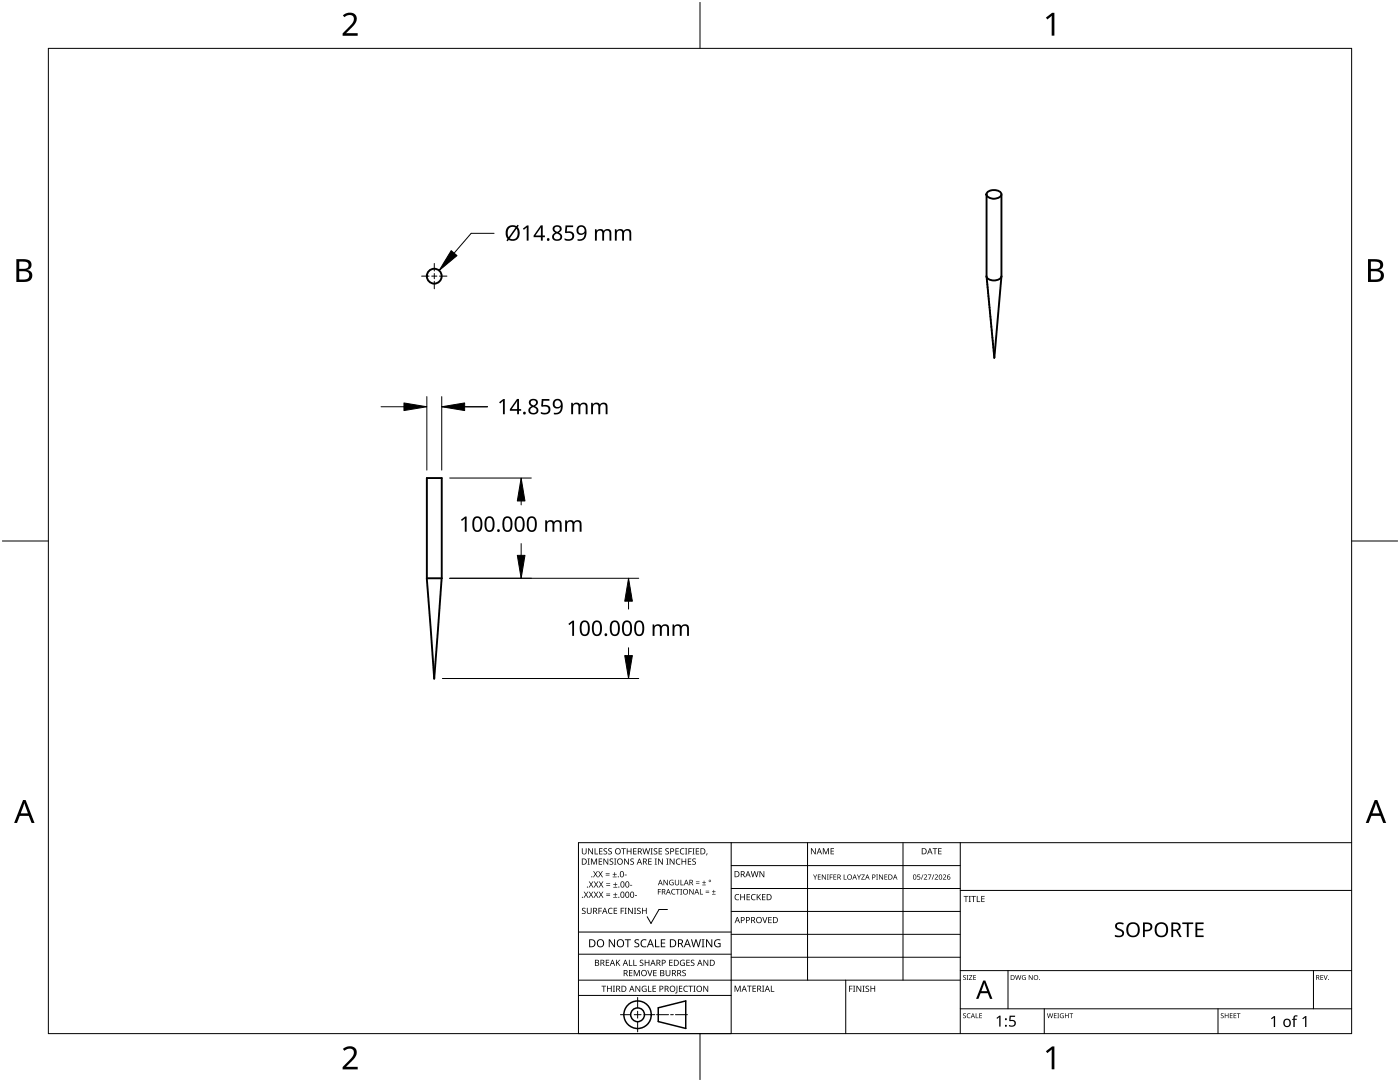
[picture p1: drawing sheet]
<svg xmlns="http://www.w3.org/2000/svg" width="279mm" height="216mm" viewBox="0 0 279 216" stroke-linecap="round" stroke-linejoin="round" font-family="sans-serif">
<g fill="none" stroke="#000" stroke-width=".38">
<path d="M196.9 38.8v16.3M197.2 38.3a2.16 2.16 0 0 1 2.6 .2 .71 .71 0 0 1-.6 1 1.78 1.78 0 0 1-2.4-.7zM199.9 38.8v16.3M196.8 55.1a1.77 1.77 0 0 0 3.1 0l-1.5 16.3-1.5-16.3M85.2 115.4l1.5 20 1.4-20M85.2 115.4v-20h3v20M88.2 115.4h-3"/>
<circle cx="86.7" cy="55.1" r="1.49"/>
</g>
<path d="M9.7 9.7h260v196.5h-260z" fill="none" stroke="#000" stroke-width=".2"/>
<path d="M139.7 .5v9.2M.5 108h9.2M269.7 108h9.2M139.7 206.2v9.2" fill="none" stroke="#000" stroke-width=".2"/>
<g fill="#000">
<path d="M68.4 3.1a1.64 1.64 0 0 1 2.8 .4 2.52 2.52 0 0 1-1.2 2.2l-.9 .9h2.3v.5h-3v-.4l1.2-1.2a1.95 1.95 0 0 0 .9-2.2 1.23 1.23 0 0 0-1.8 .1zM208.7 3.5l1.3-.9h.4v4.5h-.5v-4l-.9 .8zM68.4 209.3a1.64 1.64 0 0 1 2.8 .4 2.52 2.52 0 0 1-1.2 2.2l-.9 1h2.3v.5h-3v-.5l1.2-1.2a1.95 1.95 0 0 0 .9-2.1 1.23 1.23 0 0 0-1.8 .1zM208.7 209.8l1.3-1h.4v4.6h-.5v-4l-.9 .7z"/>
<path d="M3.3 51.7h1.3a1.28 1.28 0 0 1 1.7 1.3 1.04 1.04 0 0 1-.9 .9 1.23 1.23 0 0 1 1 1.5 1.23 1.23 0 0 1-1.5 .9h-1.6zM3.8 54.1v1.7h1a.86 .86 0 0 0 1-.9 .86 .86 0 0 0-1.1-.8zM3.8 52.2v1.4h.9a.78 .78 0 0 0 1-.7 .78 .78 0 0 0-1.1-.7z"/>
<path d="M273 51.7h1.3a1.28 1.28 0 0 1 1.7 1.3 1.04 1.04 0 0 1-.8 .9 1.23 1.23 0 0 1 1 1.5 1.23 1.23 0 0 1-1.6 .9h-1.6zM273.6 54.1v1.7h.9a.86 .86 0 0 0 1.1-.9 .86 .86 0 0 0-1.1-.8zM273.6 52.2v1.4h.8a.78 .78 0 0 0 1-.7 .78 .78 0 0 0-1.1-.7z"/>
<path d="M4.6 159.6h.5l1.8 4.6h-.6l-.6-1.4h-1.8l-.5 1.4h-.6zM4.8 160.2l-.7 2.1h1.5z"/>
<path d="M274.3 159.6h.6l1.7 4.6h-.6l-.5-1.4h-1.8l-.6 1.4h-.5zM274.6 160.2l-.7 2.1h1.4z"/>
</g>
<g fill="none" stroke="#000" stroke-width=".2">
<path d="M145.9 168.1v38.1h-30.5v-38.1h154.3M145.9 172.7h45.7M145.9 177.3h45.7M161.2 168.1v27.5M180.2 168.1v27.5M191.6 168.1v38.1M191.6 177.7h78.1M115.4 198.6h30.5M115.4 195.6h76.2M115.4 190.4h30.5M115.4 186h30.5M127.3 199v2.1"/>
<path d="M133.2 181.5h-1.7l-1.6 2.8-.7-1.4M145.9 181.9h45.7M145.9 186.4h45.7M145.9 191h45.7M168.8 195.6v10.6M191.6 193.7h78.1M201.2 193.7v7.6M262.1 193.7v7.6M123.8 202.5h2.1M126.6 202.5h1.3M127.3 201.8v1.4M127.3 203.8v2.1"/>
<path d="M128.6 202.5h2.1M131 202.5h2.4M133.8 202.5h.6M134.8 202.5h2.4M191.6 201.3h78.1M208.4 201.3v4.9M243.1 201.3v4.9"/>
</g>
<g fill="#000">
<path d="M116.1 169.3h.2v.8a.32 .32 0 0 0 .3 .3 .32 .32 0 0 0 .3-.3v-.8h.2v.8a.47 .47 0 0 1-.5 .4 .47 .47 0 0 1-.5-.5zM116.5 177.9h.2l.3 .5 .3-.5h.1l-.4 .6 .4 .6h-.1l-.3-.5-.4 .5h-.1l.4-.6zM117.3 171.3h.4l-.1 .1v1l.1 .1h-.4l.1-.1v-1zM117.4 169.3h.2l.6 1v-1h.1v1.2h-.1l-.7-1v1h-.1zM117.5 177.9h.2l.3 .5 .3-.5h.1l-.4 .6 .4 .6h-.1l-.4-.5-.3 .5h-.1l.4-.6zM117.5 175.9h.2l.3 .5 .3-.5h.1l-.4 .6 .5 .6h-.2l-.3-.5-.4 .5h-.1l.4-.6zM117.9 171.3h.3l.3 1 .4-1h.3v1.2h-.2v-1l-.4 1h-.1l-.4-1v1h-.2zM118.7 169.3h.1v1h.6v.2h-.7zM118.4 173.8h.1l.3 .5 .3-.5h.2l-.4 .6 .4 .7h-.1l-.4-.6-.3 .6h-.1l.4-.7zM118.5 177.9h.2l.2 .5 .3-.5h.2l-.4 .6 .4 .6h-.1l-.4-.5-.3 .5h-.1l.4-.6zM118.5 175.9h.2l.3 .5 .3-.5h.1l-.4 .6 .4 .6h-.1l-.3-.5-.4 .5h-.1l.4-.6zM119.5 171.3h.7v.1h-.6v.4h.5v.2h-.5v.4h.6v.1h-.7z"/>
<path d="M119.6 169.3h.6v.1h-.5v.4h.5v.1h-.5v.4h.5v.2h-.6zM119.4 173.8h.1l.3 .5 .3-.5h.2l-.4 .6 .4 .7h-.1l-.4-.6-.3 .6h-.2l.5-.7zM119.5 177.9h.1l.3 .5 .3-.5h.2l-.4 .6 .4 .6h-.1l-.4-.5-.3 .5h-.1l.4-.6zM119.5 175.9h.2l.3 .5 .3-.5h.1l-.4 .6 .4 .6h-.1l-.4-.5-.3 .5h-.1l.4-.6zM120.9 174.6h.8v.1h-.8zM120.9 174.2h.8v.1h-.8zM121 178.7h.8v.1h-.8zM121 178.3h.8v.1h-.8zM121 176.6h.8v.1h-.8zM121 176.3h.8v.1h-.8zM120.5 169.4l.4-.1h.3l-.1 .1a.25 .25 0 0 0-.4-.1 .25 .25 0 0 0 0 .4l.4 .3 .1 .2-.3 .3-.5-.1v-.1h.2a.27 .27 0 0 0 .4-.1 .27 .27 0 0 0-.3-.3l-.2-.2zM120.4 171.3h.2l.7 1-.1-1h.2v1.2h-.2l-.6-1v1h-.2z"/>
<path d="M121.4 169.4l.5-.1h.2v.1a.25 .25 0 0 0-.4-.1 .25 .25 0 0 0 0 .4l.4 .3v.2l-.2 .3-.5-.1v-.1h.1a.27 .27 0 0 0 .5-.1 .27 .27 0 0 0-.4-.3l-.2-.2zM122.3 174.9h.8v.2h-.8zM122.4 179h.8v.1h-.8zM122.4 177h.8v.1h-.8zM121.7 171.4l.4-.1 .3 .1-.1 .1a.25 .25 0 0 0-.4-.1 .25 .25 0 0 0 0 .4 .42 .42 0 0 1 .5 .5 .42 .42 0 0 1-.7 .2l-.1-.2 .2 .1a.27 .27 0 0 0 .5-.2 .27 .27 0 0 0-.4-.3l-.2-.2zM122.6 174h.1v.4h.4v.1h-.4v.4h-.1v-.4h-.3v-.1h.3zM122.7 178.1h.1v.4h.4v.1h-.4v.3h-.1v-.3h-.3v-.1h.3zM122.7 176.1h.2v.3h.3v.2h-.3v.3h-.2v-.3h-.3v-.2h.3zM122.6 171.3h.4l-.1 .1v1l.1 .1h-.4l.1-.1v-1zM124 169.3h.9v.1h-.4v1.1h-.1v-1.1h-.4zM124.7 174.5h.4v.2h-.4zM124.6 171.3h.1l.7 1v-1h.1v1.2h-.2l-.6-1v1h-.1z"/>
<path d="M125.7 176.6h.5v.1h-.5zM125.1 169.3h.1v.5h.7v-.5h.1v1.2h-.1v-.6h-.7v.6h-.1zM125.8 171.4l.5-.1 .2 .1v.1a.25 .25 0 0 0-.4-.1 .25 .25 0 0 0 0 .4 .42 .42 0 0 1 .4 .5 .42 .42 0 0 1-.7 .2v-.2l.1 .1a.27 .27 0 0 0 .5-.2 .27 .27 0 0 0-.4-.3l-.2-.2zM126.7 178.6h.4v.2h-.4zM126.4 169.3h.6v.1h-.5v.4h.5v.1h-.5v.4h.5v.2h-.6zM128.2 169.3h.2l.2 1 .3-1h.2l.2 1 .3-1h.1l-.3 1.2h-.1l-.3-1.1-.3 1.1h-.2zM129.4 171.3h.7v.1h-.6v.4h.5v.2h-.5v.4h.6v.1h-.7zM129.8 169.3h.5l-.2 .1v1l.2 .1h-.5l.2-.1v-1zM130.7 171.3h.4l-.1 .1v1l.1 .1h-.4l.1-.1v-1zM130.5 169.4l.4-.1h.3l-.1 .1a.25 .25 0 0 0-.4-.1 .25 .25 0 0 0 0 .4l.4 .3 .1 .2-.2 .3-.6-.1v-.1h.2a.27 .27 0 0 0 .4-.1 .27 .27 0 0 0-.3-.3l-.2-.2zM131.3 177.4h.6v.1h-.5v.4h.5v.1h-.5v.5h-.1zM131.4 169.3h.7v.1h-.5v.4h.5v.1h-.5v.4h.5v.2h-.7z"/>
<path d="M131.3 171.3h.2l.7 1v-1h.1v1.2h-.2l-.6-1v1h-.2zM132.4 175.6h.2l.6 .9v-.9h.1v1h-.2l-.6-.9v.9h-.1zM133 171.3h.4l-.1 .1v1l.1 .1h-.4l.1-.1v-1zM132.8 169.4l.4-.1h.3l-.1 .1a.25 .25 0 0 0-.3-.1 .25 .25 0 0 0 0 .4l.4 .3v.2l-.2 .3-.5-.1v-.1h.1a.27 .27 0 0 0 .5-.1 .27 .27 0 0 0-.4-.3l-.2-.2zM133.7 175.7l.5-.2 .2 .1v.1a.45 .45 0 0 0-.7 .4 .45 .45 0 0 0 .6 .4v-.3h-.2v-.1h.3v.5a.6 .6 0 0 1-.8-.1 .6 .6 0 0 1 .1-.8zM134.1 177.5l.4-.1h.3l-.1 .2a.44 .44 0 0 0-.6 .4 .44 .44 0 0 0 .6 .3 .52 .52 0 0 1-.7 0 .52 .52 0 0 1 .1-.8zM133.6 171.3h.2l.7 1v-1h.1v1.2h-.2l-.6-1v1h-.2zM134.9 177.4h.8v.1h-.4v1h-.1v-1h-.3zM135 171.5l.5-.2 .3 .1-.1 .1a.49 .49 0 0 0-.7 .4 .49 .49 0 0 0 .7 .5 .52 .52 0 0 1-.6 0 .52 .52 0 0 1-.2-.6zM134.8 169.3h.7v.1h-.6v.4h.5v.1h-.5v.4h.6v.2h-.7zM134.7 175.6h.1v.7a.28 .28 0 0 0 .3 .2 .28 .28 0 0 0 .3-.2v-.7h.1v.7a.42 .42 0 0 1-.4 .4 .42 .42 0 0 1-.4-.4zM135.8 175.6h.2v.9h.4v.1h-.6z"/>
<path d="M135.8 177.4h.3l-.1 .1v.9l.1 .1h-.3l.1-.1v-.9zM135.8 169.4l.4-.1h.4l-.1 .1h-.2a.49 .49 0 0 0-.4 .6 .49 .49 0 0 0 .7 .3 .52 .52 0 0 1-.7 .1 .52 .52 0 0 1-.2-.6zM136 171.3h.2v.5h.6v-.5h.1v1.2h-.1v-.5h-.6v.5h-.2zM136.7 169.3h.5l-.2 .1v1l.2 .1h-.5l.2-.1v-1zM137.4 169.3h.7v.1h-.6v.4h.5v.2h-.5v.5h-.1zM137.3 171.3h.7v.1h-.6v.4h.5v.2h-.5v.4h.6v.1h-.7zM137.6 177.4h.1l.6 .9v-.9h.1v1.1h-.1l-.6-.9v.9h-.1zM138.2 169.3h.4l-.1 .1v1l.1 .1h-.4l.1-.1v-1zM138.9 176.2h.7v.1h-.7zM138.9 175.9h.7v.1h-.7zM138.2 171.4l.4-.1 .3 .1-.1 .1a.25 .25 0 0 0-.4-.1 .25 .25 0 0 0 0 .4 .42 .42 0 0 1 .5 .5 .42 .42 0 0 1-.7 .2l-.1-.2 .2 .1a.27 .27 0 0 0 .5-.2 .27 .27 0 0 0-.4-.3l-.2-.2zM138.9 169.3h.6v.1h-.5v.4h.5v.1h-.5v.4h.5v.2h-.6z"/>
<path d="M139.7 177.4h.1v1h.5v.1h-.6zM140.1 176.5h.8v.1h-.8zM140.5 175.7h.1v.3h.3v.2h-.3v.3h-.1v-.3h-.4v-.2h.4zM140.8 178h.7v.2h-.7zM140.8 177.7h.7v.1h-.7zM141 170.3h.2l-.3 .4zM142.1 178.4h.7v.1h-.7zM142.4 177.6h.1v.3h.3v.1h-.3v.3h-.1v-.3h-.3v-.1h.3zM146.8 178.6l.4-.2 .3 .1v.1a.49 .49 0 0 0-.7 .4 .49 .49 0 0 0 .7 .5 .52 .52 0 0 1-.7 0 .52 .52 0 0 1-.2-.6zM147.7 178.4h.2v.5h.6v-.5h.2v1.2h-.2v-.5h-.6v.5h-.2zM149 178.4h.7v.1h-.5v.4h.4v.2h-.4v.4h.5v.1h-.7zM150 178.6l.5-.2 .3 .1-.1 .1a.49 .49 0 0 0-.7 .4 .49 .49 0 0 0 .8 .5 .52 .52 0 0 1-.7 0 .52 .52 0 0 1-.2-.6z"/>
<path d="M149.8 173.8h.2l.3 1.1 .2-1.1h.2l.3 1.1 .2-1.1h.2l-.3 1.2h-.2l-.3-1-.3 1h-.1zM151 178.4h.2v.6l.5-.6h.2l-.5 .5 .5 .7h-.2l-.4-.6-.1 .6h-.2zM151.6 173.8h.1l.7 1v-1h.1v1.2h-.1l-.7-1v1h-.1zM152.1 178.4h.7v.1h-.6v.4h.5v.2h-.5v.4h.6v.1h-.7zM162.3 174.5h.1l.3 .5 .2-.5h.2l-.4 .6v.4h-.1v-.4zM161.8 169.3h.2l.7 1v-1h.1v1.2h-.2l-.6-1v1h-.2zM163.2 174.5h.6v.1h-.4v.3h.4v.1h-.4v.4h.4v.1h-.6zM164.2 169.3h.2l.4 .9 .4-.9h.2v1.2h-.1v-1.1l-.4 1.1h-.1l-.4-1.1v1.1h-.2zM164 174.5h.2l.5 .8v-.8h.1v1h-.1l-.6-.8v.8h-.1zM165 174.5h.4l-.1 .1v.8l.1 .1h-.4l.1-.1v-.8zM165.6 174.5h.6v.1h-.5v.4h.4v.1h-.4v.4h-.1zM165.8 169.3h.6v.1h-.5v.4h.5v.1h-.5v.4h.5v.2h-.6z"/>
<path d="M166.3 174.5h.6v.1h-.4v.3h.4v.1h-.4v.4h.4v.1h-.6zM168.4 174.5h.1v.9h.5v.1h-.6zM171 174.5h.2l.2 .5 .3-.5h.1l-.3 .6v.4h-.1v-.4zM171.9 174.5h.7l-.6 .9h.6v.1h-.7l.5-.9h-.5zM174.9 174.5h.3l-.1 .1v.8l.1 .1h-.3l.1-.1v-.8zM175.4 174.5h.2l.5 .8v-.8h.1v1h-.1l-.6-.8v.8h-.1zM176.5 174.5h.6v.1h-.5v.3h.4v.1h-.4v.4h.5v.1h-.6zM183.1 174.5h.5v.1h-.4v.3a.34 .34 0 0 1 .4 .2 .34 .34 0 0 1-.1 .4 .34 .34 0 0 1-.5-.1 .27 .27 0 0 0 .4 .1 .27 .27 0 0 0 .1-.4 .27 .27 0 0 0-.4-.1zM184.2 174.5h.1l-.4 1h-.1zM184.4 174.6a.37 .37 0 0 1 .6 0 .37 .37 0 0 1-.3 .6l-.2 .2h.5v.1h-.6l.2-.4a.27 .27 0 0 0 .3-.3 .27 .27 0 0 0-.4-.2zM185.2 174.5h.7l-.5 1h-.1l.4-.9h-.5zM186.3 174.5h.2l-.4 1h-.2z"/>
<path d="M186.1 169.3h.9v.1h-.3v1.1h-.2v-1.1h-.4zM186.5 174.6a.37 .37 0 0 1 .6 0 .37 .37 0 0 1-.2 .6l-.2 .2h.5v.1h-.7l.3-.4a.27 .27 0 0 0 .3-.3 .27 .27 0 0 0-.4-.2zM187.2 169.3h.7v.1h-.5v.4h.5v.1h-.5v.4h.5v.2h-.7zM188.2 174.6a.37 .37 0 0 1 .6 0 .37 .37 0 0 1-.3 .6l-.2 .2h.5v.1h-.6l.2-.4a.27 .27 0 0 0 .3-.3 .27 .27 0 0 0-.4-.2zM192.3 178.8h.9v.1h-.3v1.1h-.2v-1.1h-.4zM193.3 178.8h.5l-.2 .1v1l.2 .1h-.5l.2-.1v-1zM193.8 178.8h1v.1h-.4v1.1h-.2v-1.1h-.4zM194.9 178.8h.2v1.1h.5v.1h-.7zM195.8 178.8h.7v.1h-.5v.4h.5v.1h-.5v.5h.5v.1h-.7zM116.2 181.3l.4-.2 .3 .1-.1 .1a.25 .25 0 0 0-.4-.1 .25 .25 0 0 0 0 .4l.4 .2 .1 .3-.3 .3-.5-.1v-.1h.2a.27 .27 0 0 0 .4-.1 .27 .27 0 0 0-.3-.3l-.2-.2zM117.1 181.1h.2v.8a.32 .32 0 0 0 .3 .3 .32 .32 0 0 0 .3-.3v-.8h.2v.8a.47 .47 0 0 1-.5 .5 .47 .47 0 0 1-.5-.5zM119.4 181.1h.7v.2h-.5v.4h.5v.1h-.5v.6h-.2z"/>
<path d="M120 196.7h1v.1h-.4v1.1h-.2v-1.1h-.4zM120.9 191.5h.7v.1h-.5v.4h.4v.2h-.4v.4h.5v.1h-.7zM121.5 181.3l.4-.2 .4 .1-.1 .1a.49 .49 0 0 0-.7 .5 .49 .49 0 0 0 .7 .4 .52 .52 0 0 1-.6 .1 .52 .52 0 0 1-.3-.6zM121.1 196.7h.2v.5h.6v-.5h.2v1.2h-.2v-.6h-.6v.6h-.2zM121.5 187.4h.2l.9 1.3v-1.3h.1v1.6h-.2l-.8-1.3v1.3h-.2zM122.3 196.7h.4l-.1 .1v1l.1 .1h-.4l.2-.1v-1zM122.5 181.1h.7v.2h-.6v.4h.5v.1h-.5v.4h.6v.2h-.7zM122.9 191.5h.2v.6l.5-.6h.2l-.5 .5 .5 .7h-.2l-.4-.6-.1 .6h-.2zM123.9 181.1h.6v.2h-.5v.4h.5v.1h-.5v.6h-.1zM124.7 181.1h.4l-.2 .2v.9l.2 .2h-.4l.1-.2v-.9zM124.7 187.4h1.2v.2h-.5v1.4h-.2v-1.4h-.5zM125.5 191.5h.2v1.1h.5v.1h-.7z"/>
<path d="M125.5 193.6h.7v.1h-.5v.4h.5v.1h-.5v.4h.5v.2h-.7zM125.3 181.1h.2l.7 1.1-.1-1.1h.2v1.3h-.2l-.6-1v1h-.2zM126.4 191.5h.2v1.1h.5v.1h-.7zM126.5 181.1h.5l-.2 .2v.9l.2 .2h-.5l.2-.2v-.9zM126.5 193.6h.2l.4 1 .4-1h.2v1.2h-.2v-1.1l-.4 1.1h-.1l-.4-1.1v1.1h-.1zM126.7 187.6l.3-.2 .6 .1-.2 .1a.33 .33 0 0 0-.6 .2 .33 .33 0 0 0 .4 .4 .47 .47 0 0 1 .4 .6 .47 .47 0 0 1-.7 .2h-.3v-.2h.2a.35 .35 0 0 0 .6-.2 .35 .35 0 0 0-.5-.4l-.3-.2zM126.8 196.7h.2l.6 1v-1h.2v1.2h-.2l-.7-1 .1 1h-.2zM127.2 181.3l.4-.2 .3 .1-.1 .1a.25 .25 0 0 0-.4-.1 .25 .25 0 0 0 0 .4l.4 .2 .1 .3-.3 .3-.5-.1v-.1h.2a.27 .27 0 0 0 .4-.1 .27 .27 0 0 0-.3-.3l-.2-.2zM127.7 191.6l.5-.1 .2 .1v.1a.25 .25 0 0 0-.4-.1 .25 .25 0 0 0 0 .4l.4 .2v.3l-.2 .2h-.5v-.2l.1 .1a.27 .27 0 0 0 .5-.2 .27 .27 0 0 0-.4-.3l-.2-.2zM128 187.6l.6-.2 .4 .1v.2a.64 .64 0 0 0-1 .5 .64 .64 0 0 0 1 .6v.2a.83 .83 0 0 1-1.1-.3 .83 .83 0 0 1 .1-1.1zM128.2 196.8l.6-.1 .2 .1v.1a.5 .5 0 0 0-.8 .4 .5 .5 0 0 0 .7 .5v-.4h-.3v-.1h.4v.6a.66 .66 0 0 1-.8-.2 .66 .66 0 0 1 0-.9zM128.1 181.1h.2v.6h.6v-.6h.2v1.3h-.2v-.6h-.6v.6h-.2z"/>
<path d="M129.2 193.6h.1l.4 1 .3-1h.2l-.4 1.2h-.2zM129.3 196.7h.2v1.1h.5v.1h-.7zM128.7 191.5h.1v.5h.6v-.5h.2v1.2h-.2v-.5h-.6v.5h-.1zM130.7 187.4h.2v1.4h.7v.2h-.9zM130.2 196.7h.7v.1h-.5v.4h.5v.1h-.5v.5h.5v.1h-.7zM130.4 193.6h.6v.1h-.5v.4h.5v.1h-.5v.4h.5v.2h-.6zM131.9 187.4h.9v.2h-.7v.5h.6v.2h-.6v.5h.7v.2h-.9zM132.8 193.6h.2v.7a.32 .32 0 0 0 .3 .4 .32 .32 0 0 0 .3-.4v-.7h.2v.7a.47 .47 0 0 1-.5 .5 .47 .47 0 0 1-.5-.5zM133.5 191.5h.7v.1h-.5v.4h.5v.2h-.5v.4h.5v.1h-.7zM135 196.7h.2v1.3l-.1 .2h-.3l-.1-.1 .3-.2zM135.5 196.7h.7v.1h-.5v.4h.4v.1h-.4v.5h.5v.1h-.7zM135.8 191.7l.5-.2 .4 .1-.1 .1a.5 .5 0 0 0-.8 .4 .5 .5 0 0 0 .7 .5v-.4h-.2v-.1h.4v.6a.66 .66 0 0 1-.9-.1 .66 .66 0 0 1 0-.9z"/>
<path d="M136.2 193.7l.4-.2 .3 .1-.1 .1a.25 .25 0 0 0-.4-.1 .25 .25 0 0 0 0 .4 .42 .42 0 0 1 .5 .6 .42 .42 0 0 1-.7 .2l-.1-.2h.2a.27 .27 0 0 0 .5-.1 .27 .27 0 0 0-.4-.3l-.2-.2zM136.5 196.8l.5-.1 .3 .1-.1 .1a.49 .49 0 0 0-.7 .4 .49 .49 0 0 0 .8 .4 .52 .52 0 0 1-.7 .1 .52 .52 0 0 1-.2-.6zM137 191.5h.7v.1h-.6v.4h.5v.2h-.5v.4h.6v.1h-.7zM137.4 196.7h.9v.1h-.4v1.1h-.1v-1.1h-.4zM137.9 191.6l.4-.1 .3 .1-.1 .1a.25 .25 0 0 0-.4-.1 .25 .25 0 0 0 0 .4l.4 .2 .1 .3-.2 .2h-.6v-.2l.2 .1a.27 .27 0 0 0 .5-.2 .27 .27 0 0 0-.4-.3l-.2-.2zM138.4 196.7h.4l-.1 .1v1l.1 .1h-.4l.1-.1v-1zM137.9 187.4h.2l.3 1.4 .4-1.4h.2l.4 1.4 .3-1.4h.2l-.4 1.6h-.2l-.4-1.3-.4 1.3h-.2zM140 187.4h.6l-.2 .2v1.3l.2 .1h-.6l.2-.1v-1.3zM140.4 196.7h.1l.7 1v-1h.1v1.2h-.1l-.7-1v1h-.1zM140.4 191.5h.2l.6 1v-1h.1v1.2h-.1l-.7-1v1h-.1zM140.9 187.4h.2l.9 1.3v-1.3h.2v1.6h-.3l-.8-1.3v1.3h-.2zM142.7 187.6l.7-.2 .4 .1-.1 .2a.65 .65 0 0 0-1 .5 .65 .65 0 0 0 .9 .6v-.4h-.3v-.2h.5v.7a.86 .86 0 0 1-1.1-.1 .86 .86 0 0 1 0-1.2z"/>
<path d="M146.6 196.7h.2l.4 1 .4-1h.2v1.2h-.1v-1.1l-.4 1.1h-.2l-.4-1.1v1.1h-.1zM149.1 196.7h.9v.1h-.4v1.1h-.1v-1.1h-.4zM150.2 196.7h.7v.1h-.6v.4h.5v.1h-.5v.5h.6v.1h-.7zM152.1 183h.2l.3 1 .4-1h.2l-.5 1.2h-.1zM152.1 196.7h.4l-.1 .1v1l.1 .1h-.4l.1-.1v-1zM153.8 196.7h.2v1.1h.5v.1h-.7zM153.3 183h.7v.1h-.5v.4h.5v.1h-.5v.5h.5v.1h-.7zM169.5 196.7h.6v.1h-.5v.5h.5v.1h-.5v.5h-.1zM170.2 196.7h.5l-.2 .1v1l.2 .1h-.5l.2-.1v-1zM170.9 196.7h.2l.6 1v-1h.2v1.2h-.2l-.6-1v1h-.2zM172.1 196.7h.5l-.2 .1v1l.2 .1h-.5l.2-.1v-1zM172.8 196.8l.4-.1h.2v.2a.25 .25 0 0 0-.4-.1 .25 .25 0 0 0 0 .4l.4 .2 .1 .3-.3 .2h-.5v-.2l.2 .1a.27 .27 0 0 0 .4-.2 .27 .27 0 0 0-.3-.3l-.3-.2z"/>
<path d="M173.7 196.7h.2v.5h.6v-.5h.2v1.2h-.2v-.6h-.6v.6h-.2zM192.2 194.7l.4-.1h.2l-.1 .1a.24 .24 0 0 0-.3 0 .24 .24 0 0 0-.1 .3 .24 .24 0 0 0 .4 .1l.1 .1-.1 .3h-.4l-.1-.1a.24 .24 0 0 0 .3 .1 .24 .24 0 0 0 .1-.3l-.4-.3zM192.9 194.6h.4l-.1 .1v.7l.1 .1h-.4l.1-.1v-.7zM193.4 194.6h.6l-.5 .8h.6v.1h-.7l.5-.8h-.5zM194.2 194.6h.6v.1h-.4v.3h.4v.1h-.4v.3h.4v.1h-.6zM202.6 194.6h.1l.2 .8 .2-.8h.2l.2 .8 .2-.8h.1l-.2 .9h-.2l-.2-.8-.2 .8h-.2zM204.1 194.7l.3-.1h.3l-.1 .1a.4 .4 0 0 0-.6 .4 .4 .4 0 0 0 .6 .3v-.3l-.2-.1h.3v.5a.53 .53 0 0 1-.7-.1 .53 .53 0 0 1 .1-.7zM205.3 194.6h.2l.5 .8v-.8h.1v.9h-.2l-.5-.8v.8h-.1zM222.7 184.3a1.38 1.38 0 0 1 1.6-.1l-.1 .3-.4-.1a.52 .52 0 0 0-.7 0 .52 .52 0 0 0-.1 .7l.1 .1a1.2 1.2 0 0 1 1.2 1.2 1.26 1.26 0 0 1-1.8 .5v-.4a1.03 1.03 0 0 0 1.5-.2 1.04 1.04 0 0 0-1.1-.8 .77 .77 0 0 1-.2-1.2zM235.9 184.1h2.2v.3h-.9v2.6h-.3v-2.6h-1zM238.6 184.1h1.6v.3h-1.3v.9h1.2v.3h-1.2v1.1h1.3v.3h-1.6zM263.5 194.6h.6v.1h-.5v.3h.4v.1h-.4v.3h.5v.1h-.6z"/>
<path d="M264.1 194.6h.2l.2 .8 .3-.8h.2l-.4 .9h-.1zM192.2 202.3l.4-.1h.2l-.1 .1a.24 .24 0 0 0-.3 0 .24 .24 0 0 0-.1 .3 .24 .24 0 0 0 .4 .1l.1 .2-.1 .2-.4 .1-.1-.2a.24 .24 0 0 0 .3 .1 .24 .24 0 0 0 .1-.3l-.4-.2zM193.1 202.3l.6-.1-.3 .1a.4 .4 0 0 0-.3 .5 .4 .4 0 0 0 .5 .2 .46 .46 0 0 1-.6 0 .46 .46 0 0 1 .1-.7zM194.7 202.2h.1v.8h.5v.2h-.6zM195.4 202.2h.6v.1h-.4v.3h.4v.1h-.4v.4h.4v.1h-.6zM198.9 203.1l.6-.4h.2v2.1h-.3v-1.9l-.4 .4zM201.5 202.7h1.1v.2h-.9v.6h.3a.73 .73 0 0 1 .7 1 .73 .73 0 0 1-1.1 .3h-.2v-.3l.2 .1a.51 .51 0 0 0 .9-.3 .51 .51 0 0 0-.8-.6h-.3zM209 202.2h.1l.2 .8 .2-.8h.1l.3 .8 .2-.8h.1l-.3 1h-.1l-.2-.9-.3 .9h-.1zM210.3 202.2h.6v.1h-.4v.3h.3v.1h-.3v.4h.4v.1h-.6zM211 202.2h.4l-.2 .1v.8l.2 .1h-.4l.1-.1v-.8zM211.6 202.3l.7-.1-.1 .1a.4 .4 0 0 0-.6 .4 .4 .4 0 0 0 .6 .3v-.2l-.2-.2h.3v.5a.53 .53 0 0 1-.7-.1 .53 .53 0 0 1 0-.7zM212.5 202.2h.2v.4h.5v-.4h.1v1h-.1v-.5h-.5v.5h-.2z"/>
<path d="M213.4 202.2h.8v.1h-.3v.9h-.2v-.9h-.3zM243.7 202.3l.3-.1h.2v.1a.24 .24 0 0 0-.3 0 .24 .24 0 0 0-.1 .3 .24 .24 0 0 0 .3 .1l.1 .2-.1 .2-.4 .1-.1-.2a.24 .24 0 0 0 .4 .1 .24 .24 0 0 0 0-.3l-.3-.2zM244.4 202.2h.2v.4h.5v-.4h.1v1h-.1v-.5h-.5v.5h-.2zM245.4 202.2h.6v.1h-.4v.3h.4v.1h-.4v.4h.4v.1h-.6zM246.2 202.2h.5v.1h-.4v.3h.4v.1h-.4v.4h.4v.1h-.5zM246.8 202.2h.8v.1h-.3v.9h-.2v-.9h-.3zM253.7 203.2l.6-.5h.2v2.2h-.3v-1.9l-.4 .4zM258.2 202.7l.3-.1h.5l-.1 .3-.4-.1-.1 .2v.3h.4v.2h-.4v1.4h-.3v-1.4h-.3l.3-.2zM259.9 203.2l.6-.5h.2v2.2h-.2v-1.9l-.5 .4z"/>
<path d="M116.1 171.3h.4a.61 .61 0 0 1 .6 .6 .61 .61 0 0 1-.6 .6h-.4zM116.3 171.4v1h.1a.48 .48 0 0 0 .5-.5 .48 .48 0 0 0-.4-.5z"/>
<path d="M122.7 169.9a.61 .61 0 0 1 1.2 0 .61 .61 0 0 1-1.2 0zM123 169.5a.47 .47 0 0 0-.1 .7 .47 .47 0 0 0 .8 0v-.1a.45 .45 0 0 0-.1-.6 .45 .45 0 0 0-.6 0z"/>
<path d="M123.1 171.9a.61 .61 0 0 1 1.2 0 .61 .61 0 0 1-1.2 0zM123.5 171.5l-.2 .4a.45 .45 0 0 0 .7 .4 .45 .45 0 0 0 0-.8l-.2-.1z"/>
<path d="M123.9 173.9a.51 .51 0 0 1 .6 .1 .51 .51 0 0 1 0 .7 .44 .44 0 0 1-.6 .3 .44 .44 0 0 1-.2-.6zM123.9 174v.1a.48 .48 0 0 0 .3 .8 .53 .53 0 0 0 .2-.5 .53 .53 0 0 0-.4-.4z"/>
<path d="M124 178a.44 .44 0 0 1 .5 0 .44 .44 0 0 1 .1 .5 .46 .46 0 0 1-.4 .7 .46 .46 0 0 1-.4-.7zM124.1 178.1l-.1 .2a.45 .45 0 0 0 .3 .7 .53 .53 0 0 0 .2-.5 .53 .53 0 0 0-.4-.4z"/>
<path d="M124 176a.44 .44 0 0 1 .5 0 .44 .44 0 0 1 .1 .5 .46 .46 0 0 1-.4 .6 .46 .46 0 0 1-.4-.7zM124.1 176.1l-.1 .4a.31 .31 0 0 0 .2 .5 .31 .31 0 0 0 .3-.5l-.1-.4z"/>
<path d="M124.9 178a.5 .5 0 0 1 .7 .1 .5 .5 0 0 1 0 .6 .44 .44 0 0 1-.6 .4 .44 .44 0 0 1-.2-.6zM125 178.1a.48 .48 0 0 0-.1 .6 .48 .48 0 0 0 .4 .3l.1-.8-.2-.2z"/>
<path d="M124.9 176a.44 .44 0 0 1 .6 0 .44 .44 0 0 1 .1 .5 .46 .46 0 0 1-.5 .6 .46 .46 0 0 1-.3-.7zM125 176.1l-.1 .4a.31 .31 0 0 0 .3 .5 .31 .31 0 0 0 .2-.5v-.4z"/>
<path d="M125.9 178a.5 .5 0 0 1 .6 .1 .5 .5 0 0 1 0 .6 .44 .44 0 0 1-.5 .4 .44 .44 0 0 1-.2-.6zM126 178.1l-.1 .1a.48 .48 0 0 0 .4 .8 .53 .53 0 0 0 .2-.5 .53 .53 0 0 0-.5-.4z"/>
<path d="M127.3 169.3h.3a.35 .35 0 0 1 .5 .2 .35 .35 0 0 1-.3 .4l.4 .6h-.2l-.3-.5h-.3v.5h-.1zM127.4 169.4v.4h.2a.23 .23 0 0 0 .3-.2 .23 .23 0 0 0-.3-.2z"/>
<path d="M127.5 171.3h.2l.4 1.2h-.1l-.2-.4h-.4l-.2 .4h-.1zM127.6 171.5l-.2 .5h.4z"/>
<path d="M128.3 171.3h.3a.35 .35 0 0 1 .5 .2 .35 .35 0 0 1-.3 .5l.4 .5h-.2l-.3-.5h-.2v.5h-.2zM128.5 171.4v.5h.1a.23 .23 0 0 0 .3-.2 .23 .23 0 0 0-.3-.3z"/>
<path d="M131.7 175.5h.1l.5 1.1h-.2l-.1-.3h-.4l-.2 .3h-.1zM131.8 175.7l-.2 .5h.4z"/>
<path d="M132.1 177.4h.3a.31 .31 0 0 1 .4 .2 .31 .31 0 0 1-.2 .4l.3 .5h-.2l-.3-.5h-.2v.5h-.1zM132.2 177.5v.4h.2a.21 .21 0 0 0 .2-.2 .21 .21 0 0 0-.2-.2z"/>
<path d="M133.3 177.4h.1l.5 1.1h-.2l-.1-.4h-.4l-.2 .4h-.1zM133.4 177.5l-.2 .5h.4z"/>
<path d="M133.8 169.3h.6l.1 .2-.1 .4-.5 .1v.5h-.1zM133.9 169.4v.5a.29 .29 0 0 0 .5-.3 .29 .29 0 0 0-.5-.2z"/>
<path d="M136.9 175.5h.1l.4 1.1h-.1l-.1-.3h-.5l-.1 .3h-.1zM137 175.7l-.2 .5h.3z"/>
<path d="M136.2 177.9a.55 .55 0 0 1 1.1 0 .55 .55 0 0 1-1.1 0zM136.4 177.9a.45 .45 0 0 0 .9 0 .45 .45 0 0 0-.9 0z"/>
<path d="M137.6 175.6h.3a.31 .31 0 0 1 .4 .2 .31 .31 0 0 1-.2 .4l.3 .4h-.2l-.2-.4h-.3v.4h-.1zM137.7 175.7v.4h.2a.21 .21 0 0 0 .3-.2 .21 .21 0 0 0-.3-.2z"/>
<path d="M139 177.4h.1l.4 1.1h-.1l-.1-.4h-.5l-.1 .4h-.1zM139.1 177.5l-.2 .5h.3z"/>
<path d="M139.8 169.3h.4a.54 .54 0 0 1 .6 .6 .56 .56 0 0 1-.7 .6h-.3zM140 169.4v.9h.1a.48 .48 0 0 0 .5-.4 .48 .48 0 0 0-.4-.5z"/>
<path d="M141.4 175.8a.25 .25 0 0 1 .5 0 .25 .25 0 0 1-.5 0zM141.5 175.8a.15 .15 0 0 0 .3 0 .15 .15 0 0 0-.3 0z"/>
<path d="M146.6 173.8h.4a.61 .61 0 0 1 .6 .6 .61 .61 0 0 1-.7 .6h-.3zM146.8 174v.9h.1a.43 .43 0 0 0 .5-.5 .41 .41 0 0 0-.4-.4z"/>
<path d="M147.8 173.8h.4a.35 .35 0 0 1 .4 .3 .35 .35 0 0 1-.2 .4l.3 .5h-.2l-.3-.5h-.2v.5h-.2zM148 174v.4h.2a.23 .23 0 0 0 .3-.2 .23 .23 0 0 0-.3-.2z"/>
<path d="M149.2 173.8h.1l.5 1.2h-.1l-.2-.3h-.5l-.1 .3h-.2zM149.3 174l-.2 .5h.4z"/>
<path d="M153 178.4h.4a.55 .55 0 0 1 .6 .6 .56 .56 0 0 1-.6 .6h-.4zM153.2 178.5v1h.1a.48 .48 0 0 0 .5-.5 .48 .48 0 0 0-.4-.5z"/>
<path d="M163.4 169.2h.2l.5 1.3h-.2l-.2-.4h-.4l-.2 .4h-.1zM163.5 169.4l-.2 .6h.4z"/>
<path d="M167.1 174.5h.3a.29 .29 0 0 1 .4 .2 .29 .29 0 0 1-.2 .4l.3 .4h-.2l-.2-.4h-.2v.4h-.2zM167.3 174.6v.4h.1a.2 .2 0 0 0 .2-.2 .2 .2 0 0 0-.2-.2z"/>
<path d="M169 175a.51 .51 0 0 1 1 0 .51 .51 0 0 1-1 0zM169.2 175a.4 .4 0 0 0 .8 0 .4 .4 0 0 0-.8 0z"/>
<path d="M170.5 174.5h.1l.4 1h-.1l-.1-.3h-.4l-.2 .3h-.1zM170.6 174.6l-.2 .5h.3z"/>
<path d="M173 174.5h.2l.4 1h-.2l-.1-.3h-.4l-.1 .3h-.2zM173.1 174.6l-.2 .5h.4z"/>
<path d="M174.1 174.5h.2a.34 .34 0 0 1 .4 .4 .34 .34 0 0 1-.5 .2v.4h-.1zM174.2 174.6v.4a.25 .25 0 0 0 .4-.2 .25 .25 0 0 0-.4-.2z"/>
<path d="M177.3 174.5h.3a.51 .51 0 0 1 .5 .5 .51 .51 0 0 1-.5 .5h-.3zM177.4 174.6v.8h.4l.2-.3-.1-.3z"/>
<path d="M178.6 174.5h.1l.4 1h-.1l-.1-.3h-.4l-.2 .3h-.1zM178.7 174.6l-.2 .5h.3z"/>
<path d="M182.3 174.6h.4l.2 .5a.38 .38 0 0 1-.5 .4 .38 .38 0 0 1-.2-.6zM182.4 174.6l-.1 .2a.38 .38 0 0 0 .3 .6 .41 .41 0 0 0 .2-.5 .41 .41 0 0 0-.4-.3z"/>
<path d="M184 169.3h.3a.61 .61 0 0 1 .6 .6 .61 .61 0 0 1-.6 .6h-.3zM184.1 169.4v.9h.2a.43 .43 0 0 0 .5-.4 .41 .41 0 0 0-.5-.5z"/>
<path d="M185.5 169.2h.1l.5 1.3h-.1l-.2-.4h-.5l-.1 .4h-.2zM185.6 169.4l-.2 .6h.4z"/>
<path d="M187.5 174.6l.1-.1a.51 .51 0 0 1 .4 .5 .51 .51 0 0 1-.5 .5l-.1-.4zM187.6 174.6l-.1 .2a.38 .38 0 0 0 .3 .6 .41 .41 0 0 0 .1-.5 .41 .41 0 0 0-.3-.3z"/>
<path d="M189.1 174.6l.5-.1-.4 .2-.1 .3a.33 .33 0 0 1 .5 .1 .33 .33 0 0 1-.2 .5 .33 .33 0 0 1-.4-.4zM189.1 175.2a.25 .25 0 0 0 .5 0 .25 .25 0 0 0-.5 0z"/>
<path d="M118.4 181.1h.3a.35 .35 0 0 1 .4 .3 .35 .35 0 0 1-.2 .4l.3 .6h-.1l-.3-.5h-.3v.5h-.1zM118.5 181.3v.4h.2a.23 .23 0 0 0 .3-.2 .23 .23 0 0 0-.3-.2z"/>
<path d="M118.7 191.5h.4a.31 .31 0 0 1 .4 .2 .31 .31 0 0 1-.2 .4 .33 .33 0 0 1 .3 .4 .33 .33 0 0 1-.4 .2h-.5zM118.9 192.2v.4h.2a.23 .23 0 0 0 .3-.2 .23 .23 0 0 0-.3-.2zM118.9 191.6v.4h.2a.21 .21 0 0 0 .3-.2 .21 .21 0 0 0-.3-.2z"/>
<path d="M117.6 187.4h.5a.71 .71 0 0 1 .7 .8 .73 .73 0 0 1-.8 .8h-.4zM117.8 187.6v1.2h.2a.56 .56 0 0 0 .6-.6 .54 .54 0 0 0-.6-.6z"/>
<path d="M119.8 191.5h.4a.35 .35 0 0 1 .4 .3 .35 .35 0 0 1-.2 .4l.3 .5h-.2l-.3-.5h-.2v.5h-.2zM120 191.6v.5h.2a.23 .23 0 0 0 .3-.2 .23 .23 0 0 0-.3-.3z"/>
<path d="M119.3 187.6a.74 .74 0 0 1 .9-.1 .74 .74 0 0 1 .4 .7 .77 .77 0 0 1-1.1 .8 .77 .77 0 0 1-.3-1.3zM119.5 187.7l-.2 .5a.56 .56 0 0 0 .7 .6 .56 .56 0 0 0 .3-.9 .51 .51 0 0 0-.8-.2z"/>
<path d="M120.6 181.1h.2l.4 1.3h-.1l-.2-.4h-.4l-.2 .4h-.1zM120.7 181.3l-.2 .6h.4z"/>
<path d="M122.2 191.5h.1l.5 1.2h-.2l-.1-.3h-.5l-.2 .3h-.1zM122.2 191.7l-.2 .5h.4z"/>
<path d="M123 196.7h.3a.35 .35 0 0 1 .4 .2 .35 .35 0 0 1-.2 .5l.3 .5h-.1l-.3-.5h-.3v.5h-.1zM123.1 196.8v.5h.2a.23 .23 0 0 0 .3-.3 .23 .23 0 0 0-.3-.2z"/>
<path d="M123.3 187.6a.74 .74 0 0 1 .8-.1 .74 .74 0 0 1 .5 .7 .77 .77 0 0 1-1.1 .8 .77 .77 0 0 1-.3-1.3zM123.5 187.7l-.2 .5a.56 .56 0 0 0 .7 .6 .56 .56 0 0 0 .3-.9 .51 .51 0 0 0-.8-.2z"/>
<path d="M124.5 193.6h.3a.35 .35 0 0 1 .4 .2 .35 .35 0 0 1-.2 .4l.3 .6h-.1l-.3-.5h-.3v.5h-.1zM124.6 193.7v.4h.2a.23 .23 0 0 0 .3-.2 .23 .23 0 0 0-.3-.2z"/>
<path d="M124 196.7h.4a.54 .54 0 0 1 .6 .6 .56 .56 0 0 1-.6 .6h-.4zM124.2 196.8v1h.2a.48 .48 0 0 0 .5-.5 .48 .48 0 0 0-.5-.5z"/>
<path d="M124.7 191.5h.2l.4 1.2h-.1l-.2-.3h-.4l-.2 .3h-.1zM124.8 191.7l-.2 .5h.4z"/>
<path d="M126 196.7h.2l.4 1.2h-.1l-.2-.4h-.4l-.2 .4h-.1zM126.1 196.8l-.2 .6h.4z"/>
<path d="M127.9 194.2a.61 .61 0 0 1 1.2 0 .61 .61 0 0 1-1.2 0zM128.2 193.8l-.1 .4a.45 .45 0 0 0 .7 .4 .45 .45 0 0 0 0-.8l-.2-.1z"/>
<path d="M129.7 187.4h.2l.6 1.6h-.2l-.2-.5h-.6l-.2 .5h-.2zM129.8 187.6l-.2 .7h.5z"/>
<path d="M130.2 191.5h.2l.5 1.2h-.2l-.2-.3h-.4l-.2 .3h-.1zM130.3 191.7l-.2 .5h.4z"/>
<path d="M131 191.5h.4a.35 .35 0 0 1 .4 .3 .35 .35 0 0 1-.2 .4l.3 .5h-.2l-.3-.5h-.2v.5h-.2zM131.2 191.6v.5h.2a.23 .23 0 0 0 .2-.2 .23 .23 0 0 0-.3-.3z"/>
<path d="M131.8 193.6h.3a.31 .31 0 0 1 .4 .1 .31 .31 0 0 1-.2 .4 .33 .33 0 0 1 .3 .4 .33 .33 0 0 1-.4 .3h-.4zM131.9 194.2v.4h.3a.23 .23 0 0 0 .2-.2 .23 .23 0 0 0-.3-.2zM131.9 193.7v.4h.2a.21 .21 0 0 0 .3-.2 .21 .21 0 0 0-.3-.2z"/>
<path d="M131.6 196.7h.5l.3 .3-.1 .3-.5 .1v.5h-.2zM131.8 196.8v.5a.29 .29 0 0 0 .4-.2 .29 .29 0 0 0-.4-.3z"/>
<path d="M132.6 196.7h.4a.35 .35 0 0 1 .4 .2 .35 .35 0 0 1-.2 .5l.3 .5h-.2l-.3-.5h-.2v.5h-.2zM132.8 196.8v.5h.2a.23 .23 0 0 0 .3-.3 .23 .23 0 0 0-.3-.2z"/>
<path d="M132.1 191.5h.5l.2 .3-.1 .4-.5 .1v.4h-.1zM132.2 191.6v.5a.29 .29 0 0 0 .5-.2 .29 .29 0 0 0-.5-.3z"/>
<path d="M134.1 193.6h.3a.35 .35 0 0 1 .5 .2 .35 .35 0 0 1-.3 .4l.4 .6h-.2l-.3-.5h-.2v.5h-.2zM134.3 193.7v.4h.1a.23 .23 0 0 0 .3-.2 .23 .23 0 0 0-.3-.2z"/>
<path d="M133.5 197.3a.65 .65 0 0 1 1.3 0 .65 .65 0 0 1-1.3 0zM133.9 196.9a.47 .47 0 0 0-.1 .7 .47 .47 0 0 0 .7 0l.1-.1a.45 .45 0 0 0-.1-.6 .45 .45 0 0 0-.6 0z"/>
<path d="M133.7 187.4h.5a.71 .71 0 0 1 .8 .8 .73 .73 0 0 1-.9 .8h-.4zM133.9 187.6v1.2h.2a.56 .56 0 0 0 .6-.6 .54 .54 0 0 0-.6-.6z"/>
<path d="M135.2 193.6h.3a.35 .35 0 0 1 .4 .2 .35 .35 0 0 1-.2 .4l.3 .6h-.1l-.3-.5h-.3v.5h-.1zM135.3 193.7v.4h.2a.23 .23 0 0 0 .3-.2 .23 .23 0 0 0-.3-.2z"/>
<path d="M134.5 191.5h.4a.54 .54 0 0 1 .6 .6 .56 .56 0 0 1-.7 .6h-.3zM134.6 191.6v1h.2a.48 .48 0 0 0 .5-.5 .48 .48 0 0 0-.5-.5z"/>
<path d="M135.3 187.4h.4a.45 .45 0 0 1 .6 .3 .45 .45 0 0 1-.3 .6l.4 .7h-.2l-.4-.6h-.3v.6h-.2zM135.5 187.6v.6h.2a.3 .3 0 0 0 .4-.3 .3 .3 0 0 0-.4-.3z"/>
<path d="M137.1 187.4h.2l.6 1.6h-.2l-.2-.5h-.6l-.2 .5h-.2zM137.2 187.6l-.3 .7h.5z"/>
<path d="M139.6 191.5h.1l.5 1.2h-.1l-.2-.3h-.5l-.1 .3h-.2zM139.7 191.7l-.2 .5h.4z"/>
<path d="M138.9 197.3a.61 .61 0 0 1 1.2 0 .61 .61 0 0 1-1.2 0zM139.3 196.9a.47 .47 0 0 0-.1 .7 .47 .47 0 0 0 .7 0v-.1a.45 .45 0 0 0-.1-.6 .45 .45 0 0 0-.5 0z"/>
<path d="M141.7 191.5h.3a.54 .54 0 0 1 .6 .6 .56 .56 0 0 1-.6 .6h-.3zM141.8 191.6v1h.2a.48 .48 0 0 0 .5-.5 .48 .48 0 0 0-.5-.5z"/>
<path d="M147.1 183h.1l.5 1.2h-.2l-.1-.4h-.5l-.1 .4h-.2zM147.1 183.1l-.1 .6h.3z"/>
<path d="M147.9 183h.6l.1 .3-.1 .3-.5 .1v.5h-.1zM148 183.1v.5a.29 .29 0 0 0 .5-.2 .29 .29 0 0 0-.5-.3z"/>
<path d="M148.5 196.7h.1l.5 1.2h-.2l-.1-.4h-.5l-.2 .4h-.1zM148.5 196.8l-.2 .6h.4z"/>
<path d="M148.9 183h.5l.3 .3-.2 .3-.5 .1v.5h-.1zM149 183.1v.5a.29 .29 0 0 0 .5-.2 .29 .29 0 0 0-.5-.3z"/>
<path d="M149.9 183h.3a.35 .35 0 0 1 .5 .2 .35 .35 0 0 1-.3 .5l.4 .5h-.2l-.3-.5h-.2v.5h-.2zM150.1 183.1v.5h.1a.23 .23 0 0 0 .3-.3 .23 .23 0 0 0-.3-.2z"/>
<path d="M151.1 196.7h.4a.35 .35 0 0 1 .4 .2 .35 .35 0 0 1-.2 .5l.3 .5h-.2l-.3-.5h-.2v.5h-.2zM151.3 196.8v.5h.2a.23 .23 0 0 0 .2-.3 .23 .23 0 0 0-.2-.2z"/>
<path d="M150.8 183.6a.61 .61 0 0 1 1.2 0 .61 .61 0 0 1-1.2 0zM151.2 183.2a.47 .47 0 0 0-.1 .7 .47 .47 0 0 0 .7 0v-.1a.45 .45 0 0 0 0-.6 .45 .45 0 0 0-.6 0z"/>
<path d="M153.1 196.7h.1l.5 1.2h-.2l-.1-.4h-.5l-.2 .4h-.1zM153.1 196.8l-.2 .6h.4z"/>
<path d="M154.3 183h.3a.55 .55 0 0 1 .6 .6 .56 .56 0 0 1-.6 .6h-.3zM154.4 183.1v1h.2a.48 .48 0 0 0 .5-.5 .48 .48 0 0 0-.5-.5z"/>
<path d="M196.2 195.7h.4l1.5 3.6h-.5l-.5-1.1h-1.4l-.4 1.1h-.5zM196.4 196.1l-.5 1.7h1.1z"/>
<path d="M201.7 194.6h.3a.49 .49 0 0 1 .5 .5 .49 .49 0 0 1-.5 .4h-.3zM201.8 194.7v.7h.4l.1-.2v-.3z"/>
<path d="M206.2 195.1a.5 .5 0 0 1 1 0 .5 .5 0 0 1-1 0zM206.4 195a.4 .4 0 0 0 .8 0 .4 .4 0 0 0-.8 0z"/>
<path d="M225.1 184.4a1.37 1.37 0 0 1 1.6-.3 1.37 1.37 0 0 1 .8 1.4 1.39 1.39 0 0 1-1.7 1.5 1.39 1.39 0 0 1-1-2zM225.5 184.6l-.3 .4v.5a1.01 1.01 0 0 0 1.1 1.2 1.01 1.01 0 0 0 .8-1.5 .95 .95 0 0 0-.6-.8 .95 .95 0 0 0-1 .2z"/>
<path d="M228.1 184.1h.8a.88 .88 0 0 1 1.1 .8 1.08 1.08 0 0 1-1.5 .9v1.2h-.4zM228.5 184.4v1.1a.77 .77 0 0 0 1.1-.7 .82 .82 0 0 0-1.1-.4z"/>
<path d="M230.8 184.4a1.37 1.37 0 0 1 1.6-.3 1.37 1.37 0 0 1 .7 1.4 1.39 1.39 0 0 1-1.6 1.5 1.39 1.39 0 0 1-1-2zM231.1 184.6l-.2 .4-.1 .5a1.01 1.01 0 0 0 1.2 1.2 1.01 1.01 0 0 0 .7-1.5 .95 .95 0 0 0-.6-.8 .95 .95 0 0 0-1 .2z"/>
<path d="M233.8 184.1h.8a.84 .84 0 0 1 1 .5 .84 .84 0 0 1-.6 1.1l.8 1.3h-.4l-.7-1.2h-.6v1.2h-.3zM234.1 184.4v1.1h.5a.56 .56 0 0 0 .7-.6 .56 .56 0 0 0-.7-.5z"/>
<path d="M262.7 194.6h.2a.28 .28 0 0 1 .4 .1 .28 .28 0 0 1-.2 .4l.3 .4h-.2l-.2-.4h-.2v.4h-.1zM262.8 194.7v.3h.1a.19 .19 0 0 0 .3-.2 .19 .19 0 0 0-.3-.1z"/>
<path d="M194.1 202.2l.5 1-.3-.3h-.3l-.3 .3zM194.2 202.3l-.2 .4h.3z"/>
<path d="M256.3 203.5a.77 .77 0 0 1 .9-.2 .77 .77 0 0 1 .4 .8 .81 .81 0 0 1-1.1 .8 .81 .81 0 0 1-.3-1.3zM256.6 203.6l-.2 .5a.52 .52 0 0 0 .6 .6 .52 .52 0 0 0 .3-.7 .48 .48 0 0 0-.2-.5 .48 .48 0 0 0-.5 .1z"/>
<circle cx="116.2" cy="179.1" r=".11"/>
<circle cx="117.2" cy="177" r=".11"/>
<circle cx="118.1" cy="175" r=".11"/>
<circle cx="123.4" cy="175" r=".11"/>
<circle cx="123.5" cy="179.1" r=".11"/>
<circle cx="123.5" cy="177" r=".11"/>
<circle cx="207.5" cy="195.5" r=".09"/>
<circle cx="265.1" cy="195.5" r=".09"/>
<circle cx="200.8" cy="204.7" r=".2"/>
<circle cx="200.8" cy="203.4" r=".2"/>
</g>
<g fill="none" stroke="#000" stroke-width=".3">
<path d="M131.4 201.1l5.5-1.4v5.5l-5.5-1.4z"/>
<circle cx="127.2" cy="202.5" r="2.73"/>
<circle cx="127.2" cy="202.5" r="1.37"/>
</g>
<path d="M84.1 55.1h1.5M86.2 55.1h1M86.7 56.1v1.5M86.7 52.6v1.5M86.7 54.6v1M87.7 55.1h1.5" fill="none" stroke="#000" stroke-width=".2"/>
<path d="M98.6 46.6h-4.6l-3.4 3.9M85.2 79.1v14.7M88.2 79.1v14.7M80.6 81.2h-4.6M88.2 81.2h9.1M104 100v.8M106 95.4h-16.3M104 108.5v2.3M125.4 120v1.5M127.5 115.4h-37.8M125.4 129.2v1.6M127.5 135.4h-39.2" fill="none" stroke="#000" stroke-width=".2"/>
<g fill="#000">
<path d="M104.4 45.6l.8-.6h.3v3h-.4v-2.6l-.6 .5zM112.9 45h1.5v.3h-1.2l-.1 .9h.5a.99 .99 0 0 1 1 1.1 .99 .99 0 0 1-1.4 .7l-.5-.1v-.4a.88 .88 0 0 0 .9 .3 .88 .88 0 0 0 .6-.9 .85 .85 0 0 0-1.3-.4l-.2-.1zM118.7 45.7h.3l.1 .3a.86 .86 0 0 1 1.4 .1 .81 .81 0 0 1 .9-.4 .81 .81 0 0 1 .6 .8v1.5h-.4v-1.5a.56 .56 0 0 0-.6-.5 .56 .56 0 0 0-.4 .8v1.2h-.4v-1.5a.57 .57 0 0 0-.7-.5 .57 .57 0 0 0-.4 .8v1.2h-.4zM122.7 45.7h.3l.1 .3a.86 .86 0 0 1 1.4 .1 .81 .81 0 0 1 .9-.4 .81 .81 0 0 1 .6 .8v1.5h-.4v-1.5a.56 .56 0 0 0-.7-.5 .56 .56 0 0 0-.4 .8v1.2h-.3v-1.5a.57 .57 0 0 0-.8-.5 .57 .57 0 0 0-.3 .8v1.2h-.4zM99.6 80.3l.8-.7h.3v3.1h-.3v-2.7l-.6 .5zM108.1 79.6h1.5v.4h-1.2v.8h.4a.99 .99 0 0 1 1 1.2 .99 .99 0 0 1-1.3 .7l-.6-.2v-.3a.88 .88 0 0 0 1 .2 .88 .88 0 0 0 .6-.8 .85 .85 0 0 0-1.3-.4l-.2-.1zM114 80.4h.3l.1 .3a.86 .86 0 0 1 1.4 0 .81 .81 0 0 1 .9-.3 .81 .81 0 0 1 .6 .8v1.5h-.4v-1.5a.56 .56 0 0 0-.7-.5 .56 .56 0 0 0-.4 .7v1.3h-.4v-1.5a.57 .57 0 0 0-.7-.5 .57 .57 0 0 0-.3 .8v1.2h-.4zM118 80.4h.3v.3a.86 .86 0 0 1 1.4 0 .81 .81 0 0 1 1-.3 .81 .81 0 0 1 .5 .8v1.5h-.3v-1.5a.56 .56 0 0 0-.7-.5 .56 .56 0 0 0-.4 .7v1.3h-.4v-1.5a.57 .57 0 0 0-.7-.5 .57 .57 0 0 0-.4 .8v1.2h-.3zM92 103.7l.8-.6h.3v3h-.3v-2.6l-.6 .5zM108.8 103.8h.3l.1 .3a.86 .86 0 0 1 1.4 .1 .81 .81 0 0 1 .9-.4 .81 .81 0 0 1 .6 .8v1.5h-.4v-1.5a.56 .56 0 0 0-.7-.5 .56 .56 0 0 0-.4 .7v1.3h-.3v-1.5a.57 .57 0 0 0-.8-.5 .57 .57 0 0 0-.3 .8v1.2h-.4zM112.8 103.8h.3v.3a.86 .86 0 0 1 1.5 .1 .81 .81 0 0 1 .9-.4 .81 .81 0 0 1 .6 .8v1.5h-.4v-1.5a.56 .56 0 0 0-.7-.5 .56 .56 0 0 0-.4 .7v1.3h-.4v-1.5a.57 .57 0 0 0-.7-.5 .57 .57 0 0 0-.3 .8v1.2h-.4zM113.4 124.5l.9-.7h.3v3.1h-.4v-2.7l-.6 .5z"/>
<path d="M130.2 124.6h.3l.1 .3a.86 .86 0 0 1 1.4 0 .81 .81 0 0 1 .9-.3 .81 .81 0 0 1 .6 .8v1.5h-.4v-1.5a.56 .56 0 0 0-.6-.5 .56 .56 0 0 0-.4 .7v1.3h-.4v-1.5a.57 .57 0 0 0-.7-.5 .57 .57 0 0 0-.4 .8v1.2h-.4zM134.2 124.6h.3l.1 .3a.86 .86 0 0 1 1.4 0 .81 .81 0 0 1 .9-.3 .81 .81 0 0 1 .6 .8v1.5h-.4v-1.5a.56 .56 0 0 0-.6-.5 .56 .56 0 0 0-.5 .7v1.3h-.3v-1.5a.57 .57 0 0 0-.7-.5 .57 .57 0 0 0-.4 .8v1.2h-.4z"/>
<path d="M101.3 45.3l.9-.4 .9 .2 .2-.3 .2 .2-.2 .3a1.57 1.57 0 0 1 .2 2.1 1.57 1.57 0 0 1-2 .5l-.2 .2-.2-.1 .2-.3a2.01 2.01 0 0 1 0-2.4zM103.1 45.6l-1.4 2a1.08 1.08 0 0 0 1.3-.1 1.08 1.08 0 0 0 .3-1.3zM101.6 45.5a1.75 1.75 0 0 0-.1 1.8l1.4-1.9-.7-.1z"/>
<path d="M107.9 45h.4v2h.5v.3h-.5v.7h-.4v-.7h-1.4v-.3zM108 45.4l-1.1 1.6h1z"/>
<path d="M110.4 45.2a.88 .88 0 0 1 1.2-.3 .88 .88 0 0 1 .4 1.2l-.5 .3a.87 .87 0 0 1 .7 1.1 .87 .87 0 0 1-1.2 .5 .82 .82 0 0 1-.8-.7 .82 .82 0 0 1 .6-.9l-.1-.1a.77 .77 0 0 1-.3-1.1zM110.5 47.2a.65 .65 0 0 0 1.3 0 .65 .65 0 0 0-1.3 0zM110.7 45.7a.5 .5 0 0 0 1 0 .5 .5 0 0 0-1 0z"/>
<path d="M115.3 45.2a1.11 1.11 0 0 1 1.4 0 1.11 1.11 0 0 1 .3 1.3 1.38 1.38 0 0 1-1.7 1.5v-.3a1.01 1.01 0 0 0 1-.2 1.01 1.01 0 0 0 .3-1 .94 .94 0 0 1-1.4 .1 .94 .94 0 0 1 .1-1.4zM115.4 45.9a.66 .66 0 0 0 1.3 0 .66 .66 0 0 0-1.3 0z"/>
<path d="M105.7 79.9l.7-.3a.75 .75 0 0 1 .9 .6 .75 .75 0 0 1-.5 .9 .87 .87 0 0 1 .6 1.1 .87 .87 0 0 1-1.2 .5 .82 .82 0 0 1-.8-.8 .82 .82 0 0 1 .7-.8l-.2-.1a.77 .77 0 0 1-.2-1.1zM105.8 81.9a.6 .6 0 0 0 1.2 0 .6 .6 0 0 0-1.2 0zM106 80.4a.5 .5 0 0 0 1 0 .5 .5 0 0 0-1 0z"/>
<path d="M103.2 79.6h.4v2h.4v.4h-.4v.7h-.4v-.7h-1.4v-.3zM103.2 80l-1.1 1.6h1.1z"/>
<path d="M110.6 79.9a1.06 1.06 0 0 1 1.2-.2 1.06 1.06 0 0 1 .5 1.2 1.42 1.42 0 0 1-1.8 1.8v-.4a1.01 1.01 0 0 0 1.1-.1 1.01 1.01 0 0 0 .3-1 .94 .94 0 0 1-1.4 .1 .94 .94 0 0 1 .1-1.4zM110.6 80.6a.7 .7 0 0 0 1.4 0 .7 .7 0 0 0-1.4 0z"/>
<path d="M94.6 103.2a1.05 1.05 0 0 1 1.3 0 1.05 1.05 0 0 1 .4 1.2 1.28 1.28 0 0 1-1.2 1.7 1.37 1.37 0 0 1-.8-1.7l.1-.8zM94.9 103.5a2.23 2.23 0 0 0 .1 2.3 .68 .68 0 0 0 .7-.2 .68 .68 0 0 0 .2-.7 1.17 1.17 0 0 0-.6-1.6z"/>
<path d="M97.1 103.2a1.05 1.05 0 0 1 1.2 0 1.05 1.05 0 0 1 .4 1.2 1.28 1.28 0 0 1-1.1 1.7 1.37 1.37 0 0 1-.9-1.7l.1-.8zM97.3 103.5a2.23 2.23 0 0 0 .1 2.3 .68 .68 0 0 0 .8-.2 .68 .68 0 0 0 .1-.7 1.17 1.17 0 0 0-.6-1.6z"/>
<path d="M100.6 103.2a1.05 1.05 0 0 1 1.3 0 1.05 1.05 0 0 1 .4 1.2 1.28 1.28 0 0 1-1.2 1.7 1.37 1.37 0 0 1-.8-1.7l.1-.8zM100.9 103.5a2.23 2.23 0 0 0 .1 2.3 .68 .68 0 0 0 .7-.2 .68 .68 0 0 0 .2-.7 1.17 1.17 0 0 0-.6-1.6z"/>
<path d="M103.1 103.2a1.05 1.05 0 0 1 1.2 0 1.05 1.05 0 0 1 .4 1.2 1.28 1.28 0 0 1-1.1 1.7 1.37 1.37 0 0 1-.9-1.7l.1-.8zM103.3 103.5a2.23 2.23 0 0 0 .1 2.3 .68 .68 0 0 0 .8-.2 .68 .68 0 0 0 .1-.7 1.17 1.17 0 0 0-.6-1.6z"/>
<path d="M105.5 103.2a1.05 1.05 0 0 1 1.2 0 1.05 1.05 0 0 1 .4 1.2 1.28 1.28 0 0 1-1.1 1.7 1.37 1.37 0 0 1-.9-1.7l.2-.8zM105.7 103.5a2.23 2.23 0 0 0 .1 2.3 .68 .68 0 0 0 .8-.2 .68 .68 0 0 0 .1-.7 1.17 1.17 0 0 0-.6-1.6z"/>
<path d="M116.1 124a1.05 1.05 0 0 1 1.2 0 1.05 1.05 0 0 1 .4 1.2 1.3 1.3 0 0 1-1 1.7 1.22 1.22 0 0 1-1-1.5l.1-.9zM116.3 124.3a2.23 2.23 0 0 0 .1 2.2 .68 .68 0 0 0 .8-.1 .68 .68 0 0 0 .1-.7 1.17 1.17 0 0 0-.6-1.6z"/>
<path d="M118.5 124a1.05 1.05 0 0 1 1.2 0 1.05 1.05 0 0 1 .4 1.2 1.28 1.28 0 0 1-1.1 1.7 1.37 1.37 0 0 1-.9-1.7l.2-.8zM118.7 124.3a1.88 1.88 0 0 0 .3 2.3 .71 .71 0 0 0 .8-.9 1.17 1.17 0 0 0-.7-1.6z"/>
<path d="M122.1 124a1.05 1.05 0 0 1 1.2 0 1.05 1.05 0 0 1 .4 1.2 1.28 1.28 0 0 1-1.1 1.7 1.37 1.37 0 0 1-.9-1.7l.1-.8zM122.3 124.3a2.23 2.23 0 0 0 .1 2.2 .68 .68 0 0 0 .8-.1 .68 .68 0 0 0 .1-.7 1.17 1.17 0 0 0-.6-1.6z"/>
<path d="M124.5 124a1.05 1.05 0 0 1 1.2 0 1.05 1.05 0 0 1 .4 1.2 1.28 1.28 0 0 1-1.1 1.7 1.37 1.37 0 0 1-.9-1.7l.2-.8zM124.7 124.3a1.88 1.88 0 0 0 .3 2.3 .71 .71 0 0 0 .8-.9 1.17 1.17 0 0 0-.7-1.6z"/>
<path d="M126.9 124a1.05 1.05 0 0 1 1.3 0 1.05 1.05 0 0 1 .4 1.2 1.3 1.3 0 0 1-1 1.7 1.22 1.22 0 0 1-1-1.5l.1-.9zM127.2 124.3a2.23 2.23 0 0 0 .1 2.2 .68 .68 0 0 0 .7-.1 .68 .68 0 0 0 .2-.7 1.17 1.17 0 0 0-.6-1.6z"/>
<circle cx="109.4" cy="47.8" r=".28"/>
<circle cx="104.7" cy="82.4" r=".28"/>
<circle cx="99.5" cy="105.9" r=".27"/>
<circle cx="120.9" cy="126.7" r=".27"/>
</g>
<path d="M90.1 50l1.1 1-3.6 3zM80.6 80.4l4.6 .8-4.6 .7zM88.2 81.2l4.5-.8v1.5zM104 95.4l.8 4.6h-1.6zM103.2 110.8h1.6l-.8 4.6zM125.4 115.4l.8 4.6h-1.5zM124.7 130.8h1.5l-.8 4.6z" fill="#000" stroke="#000" stroke-width=".2"/>
</svg>
